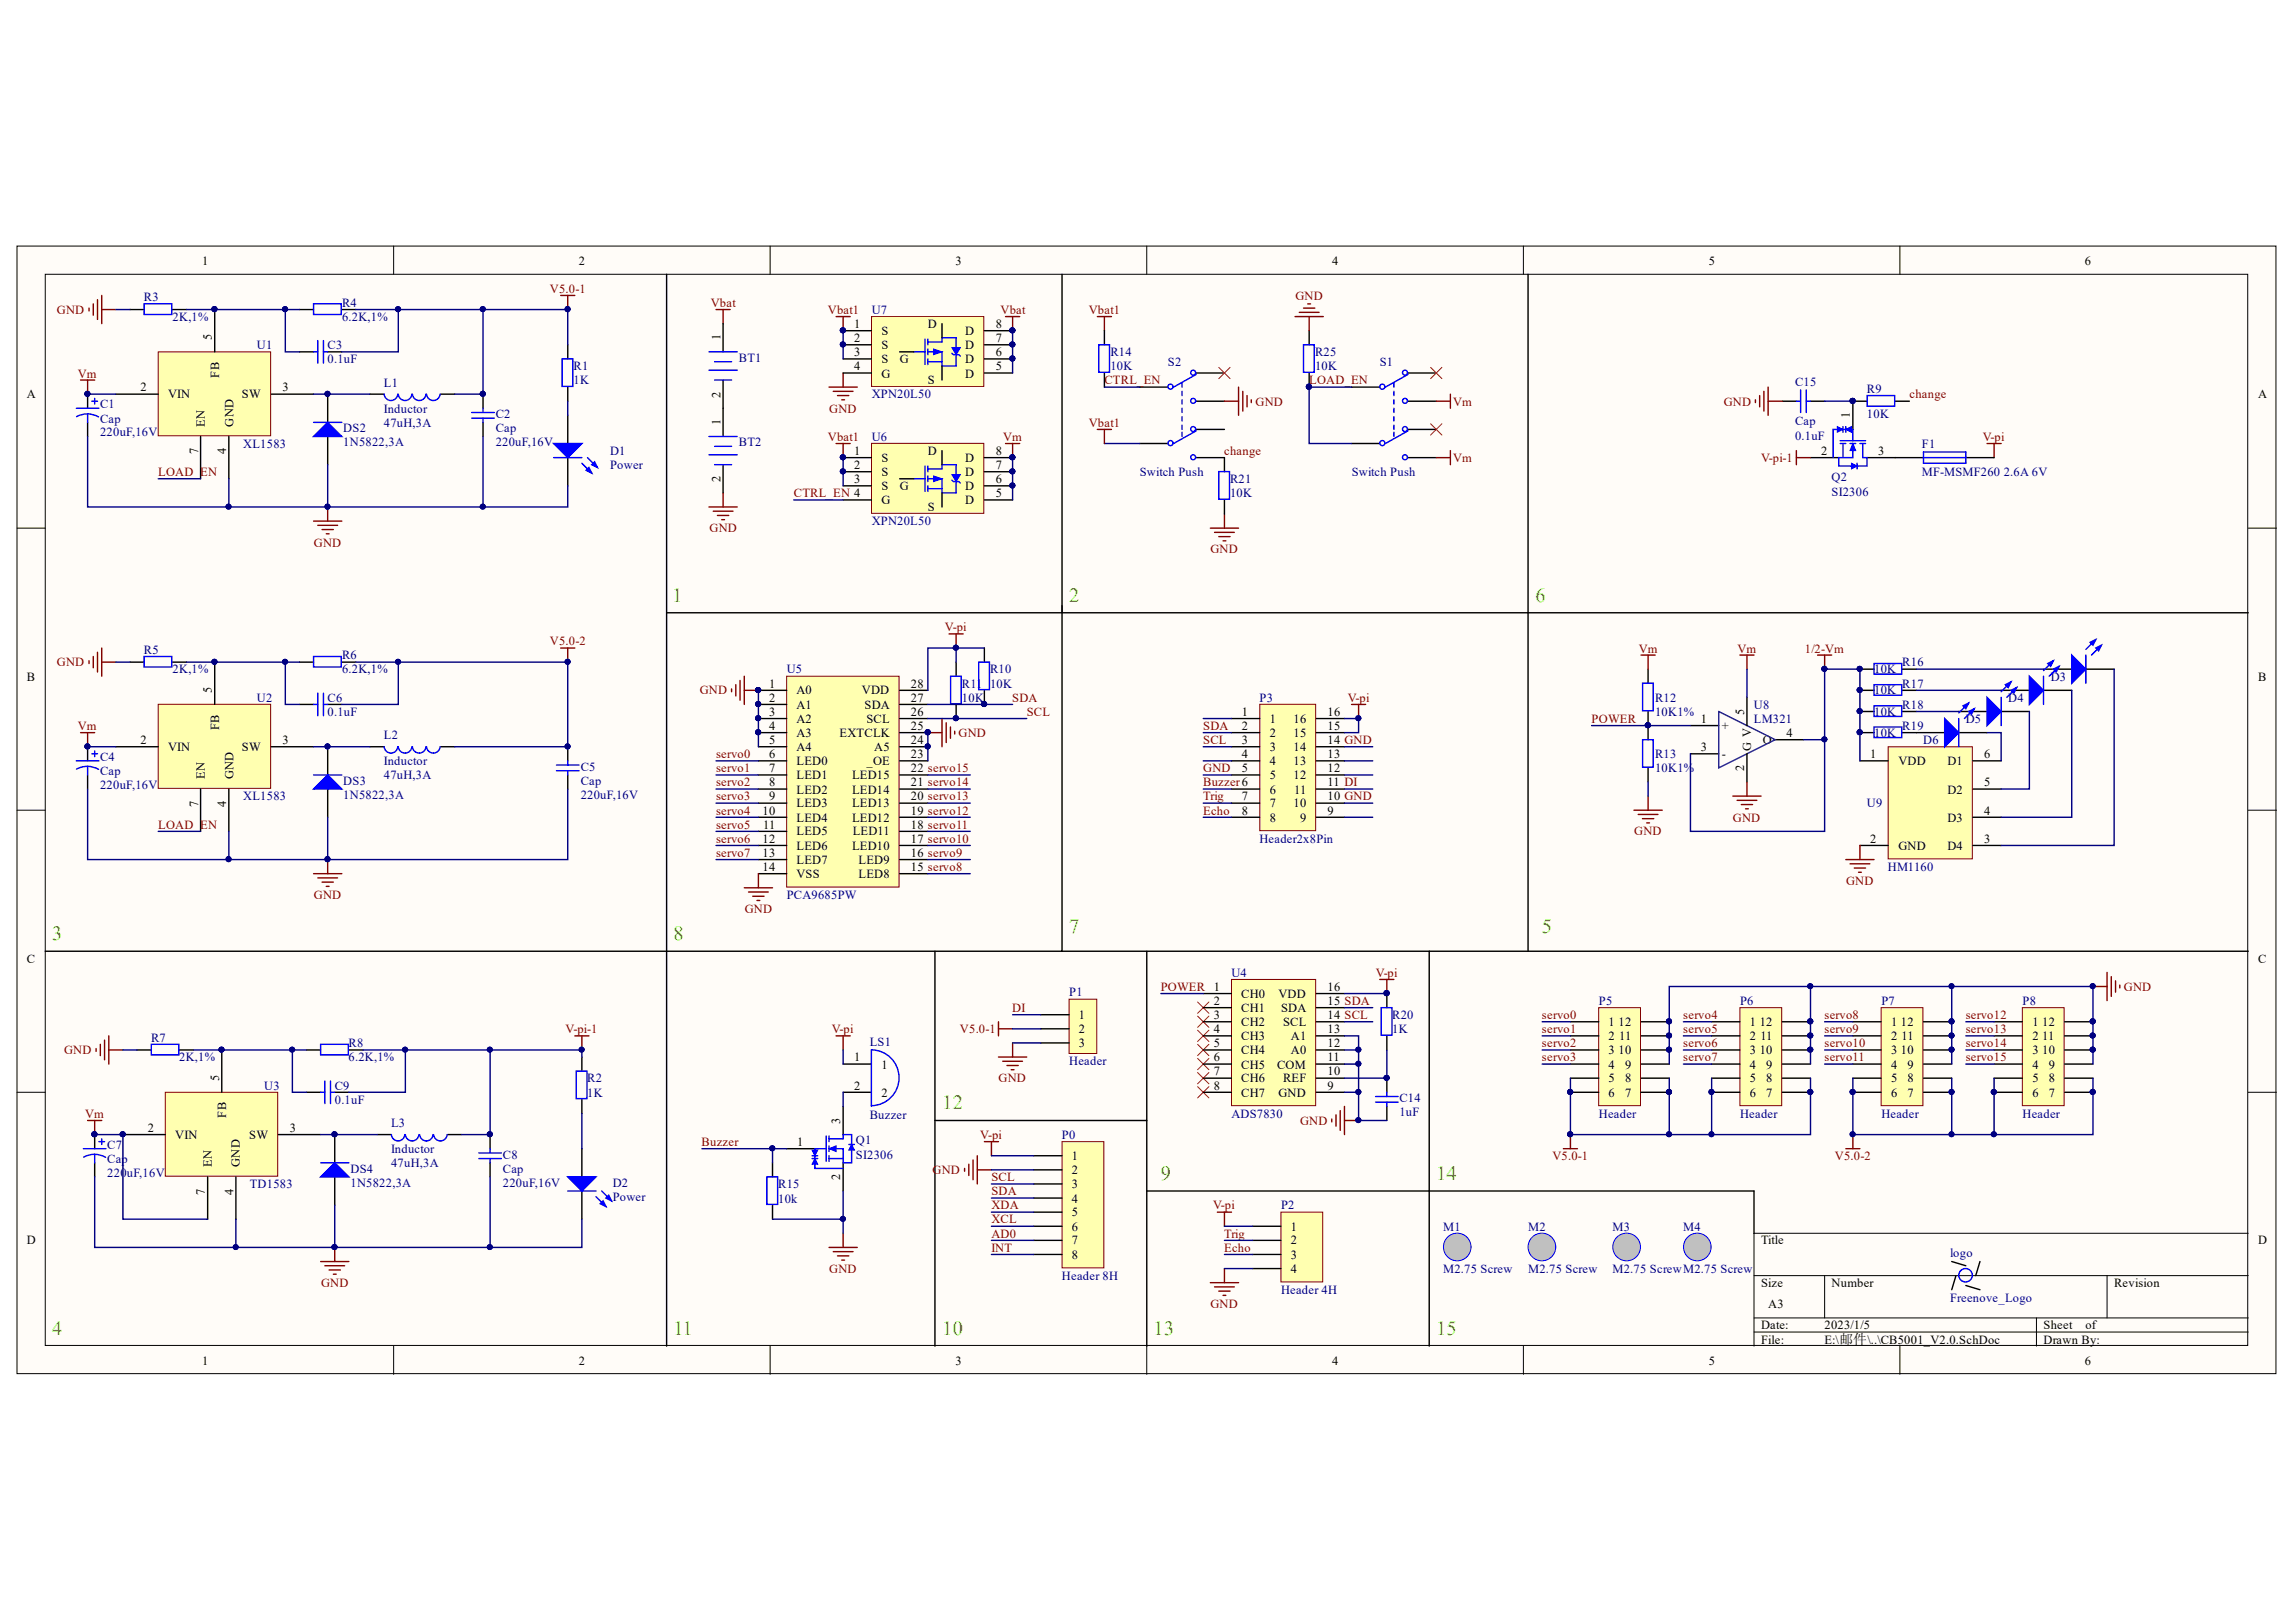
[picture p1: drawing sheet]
<svg xmlns="http://www.w3.org/2000/svg" width="297mm" height="210mm" viewBox="0 0 297 210" stroke-linecap="round" stroke-linejoin="round" font-family="sans-serif">
<defs><g id="words">
<g font-size="2.6" fill="#0f0">
<text x="87" y="77.9">1</text>
<text x="138.3" y="77.9">2</text>
<text x="198.6" y="77.9">6</text>
<text x="6.8" y="121.6">3</text>
<text x="87.1" y="121.6">8</text>
<text x="138.3" y="120.7">7</text>
<text x="199.5" y="120.7">5</text>
<text x="121.9" y="143.5">12</text>
<text x="150.2" y="152.7">9</text>
<text x="185.8" y="152.7">14</text>
<text x="6.8" y="172.7">4</text>
<text x="87.1" y="172.7">11</text>
<text x="121.9" y="172.7">10</text>
<text x="149.2" y="172.7">13</text>
<text x="185.8" y="172.7">15</text>
</g>
<g font-size="1.6">
<text x="26.1" y="34.2">1</text>
<text x="74.9" y="34.2">2</text>
<text x="123.6" y="34.2">3</text>
<text x="172.3" y="34.2">4</text>
<text x="221.1" y="34.2">5</text>
<text x="269.7" y="34.2">6</text>
<text x="27.4" y="44" transform="rotate(-90 27.4 44)">5</text>
<text x="93.2" y="44" transform="rotate(-90 93.2 44)">1</text>
<text x="110.5" y="46.1">3</text>
<text x="110.5" y="44.3">2</text>
<text x="110.5" y="42.4">1</text>
<text x="110.5" y="47.9">4</text>
<text x="114" y="47">S</text>
<text x="114" y="45.1">S</text>
<text x="114" y="43.4">S</text>
<text x="116.4" y="47">G</text>
<text x="120" y="42.4">D</text>
<text x="124.9" y="47">D</text>
<text x="124.9" y="45.1">D</text>
<text x="124.9" y="43.4">D</text>
<text x="128.8" y="47.9">5</text>
<text x="128.8" y="46.1">6</text>
<text x="128.8" y="44.3">7</text>
<text x="128.8" y="42.4">8</text>
<text x="3.5" y="51.6">A</text>
<text x="18.2" y="50.6">2</text>
<text x="21.7" y="51.6">VIN</text>
<text x="28.3" y="48.9" transform="rotate(-90 28.3 48.9)">FB</text>
<text x="31.3" y="51.6">SW</text>
<text x="36.5" y="50.6">3</text>
<text x="93.2" y="51.5" transform="rotate(-90 93.2 51.5)">2</text>
<text x="114" y="48.9">G</text>
<text x="120" y="49.7">S</text>
<text x="124.9" y="48.9">D</text>
<text x="292.1" y="51.6">A</text>
<text x="25.6" y="58.8" transform="rotate(-90 25.6 58.8)">7</text>
<text x="26.5" y="55.2" transform="rotate(-90 26.5 55.2)">EN</text>
<text x="29.3" y="58.8" transform="rotate(-90 29.3 58.8)">4</text>
<text x="30.2" y="55.2" transform="rotate(-90 30.2 55.2)">GND</text>
<text x="93.2" y="55" transform="rotate(-90 93.2 55)">1</text>
<text x="110.5" y="58.8">1</text>
<text x="114" y="59.8">S</text>
<text x="120" y="58.8">D</text>
<text x="124.9" y="59.8">D</text>
<text x="128.8" y="58.8">8</text>
<text x="235.6" y="58.8">2</text>
<text x="239.3" y="54.1" transform="rotate(-90 239.3 54.1)">1</text>
<text x="243" y="58.8">3</text>
<text x="93.2" y="62.4" transform="rotate(-90 93.2 62.4)">2</text>
<text x="110.5" y="62.6">3</text>
<text x="110.5" y="60.7">2</text>
<text x="114" y="63.4">S</text>
<text x="114" y="61.6">S</text>
<text x="114" y="65.3">G</text>
<text x="116.4" y="63.4">G</text>
<text x="124.9" y="65.3">D</text>
<text x="124.9" y="63.4">D</text>
<text x="124.9" y="61.6">D</text>
<text x="128.8" y="64.3">5</text>
<text x="128.8" y="62.6">6</text>
<text x="128.8" y="60.7">7</text>
<text x="120" y="66.2">S</text>
<text x="3.5" y="88.1">B</text>
<text x="27.4" y="89.7" transform="rotate(-90 27.4 89.7)">5</text>
<text x="99.5" y="89">1</text>
<text x="103" y="89.9">A0</text>
<text x="111.5" y="89.9">VDD</text>
<text x="117.8" y="89">28</text>
<text x="292.1" y="88.1">B</text>
<text x="28.3" y="94.4" transform="rotate(-90 28.3 94.4)">FB</text>
<text x="99.5" y="90.8">2</text>
<text x="99.5" y="92.6">3</text>
<text x="99.5" y="94.4">4</text>
<text x="103" y="91.7">A1</text>
<text x="103" y="93.6">A2</text>
<text x="103" y="95.4">A3</text>
<text x="108.6" y="95.4">EXTCLK</text>
<text x="111.8" y="91.7">SDA</text>
<text x="112.1" y="93.6">SCL</text>
<text x="117.8" y="94.4">25</text>
<text x="117.8" y="92.6">26</text>
<text x="117.8" y="90.8">27</text>
<text x="160.7" y="92.6">1</text>
<text x="160.7" y="94.4">2</text>
<text x="164.3" y="93.6">1</text>
<text x="164.3" y="95.4">2</text>
<text x="167.3" y="95.4">15</text>
<text x="167.3" y="93.6">16</text>
<text x="171.7" y="94.4">15</text>
<text x="171.7" y="92.6">16</text>
<text x="220" y="93.6">1</text>
<text x="222.8" y="94.4">+</text>
<text x="225.6" y="92.5" transform="rotate(-90 225.6 92.5)">5</text>
<text x="231.1" y="95.4">4</text>
<text x="18.2" y="96.3">2</text>
<text x="21.7" y="97.2">VIN</text>
<text x="26.5" y="100.8" transform="rotate(-90 26.5 100.8)">EN</text>
<text x="30.2" y="100.8" transform="rotate(-90 30.2 100.8)">GND</text>
<text x="31.3" y="97.2">SW</text>
<text x="36.5" y="96.3">3</text>
<text x="99.5" y="96.3">5</text>
<text x="99.5" y="98.1">6</text>
<text x="99.5" y="99.9">7</text>
<text x="99.5" y="101.8">8</text>
<text x="103" y="97.2">A4</text>
<text x="103" y="99">LED0</text>
<text x="103" y="100.8">LED1</text>
<text x="110.2" y="100.8">LED15</text>
<text x="112.1" y="99">_OE</text>
<text x="113.1" y="97.2">A5</text>
<text x="117.8" y="101.8">21 servo14</text>
<text x="117.8" y="99.9">22 servo15</text>
<text x="117.8" y="98.1">23</text>
<text x="117.8" y="96.3">24</text>
<text x="160.7" y="96.3">3</text>
<text x="160.7" y="98.1">4</text>
<text x="160.7" y="99.9">5</text>
<text x="164.3" y="97.2">3</text>
<text x="164.3" y="99">4</text>
<text x="164.3" y="100.8">5</text>
<text x="167.3" y="100.8">12</text>
<text x="167.3" y="99">13</text>
<text x="167.3" y="97.2">14</text>
<text x="171.7" y="101.8">11 DI</text>
<text x="171.7" y="99.9">12</text>
<text x="171.7" y="98.1">13</text>
<text x="171.7" y="96.3">14 GND</text>
<text x="220" y="97.2">3</text>
<text x="222.8" y="98.1">-</text>
<text x="225.6" y="99.8" transform="rotate(-90 225.6 99.8)">2</text>
<text x="226.6" y="97.2" transform="rotate(-90 226.6 97.2)">G V</text>
<text x="228.1" y="96.3">O</text>
<text x="242" y="98.1">1</text>
<text x="245.6" y="99">VDD</text>
<text x="251.9" y="99">D1</text>
<text x="256.7" y="101.8">5</text>
<text x="256.7" y="98.1">6</text>
<text x="25.6" y="104.4" transform="rotate(-90 25.6 104.4)">7</text>
<text x="29.3" y="104.4" transform="rotate(-90 29.3 104.4)">4</text>
<text x="98.6" y="105.4">10</text>
<text x="98.7" y="107.3">11</text>
<text x="99.5" y="103.6">9</text>
<text x="103" y="102.7">LED2</text>
<text x="103" y="104.5">LED3</text>
<text x="103" y="106.3">LED4</text>
<text x="110.2" y="106.3">LED12</text>
<text x="110.2" y="104.5">LED13</text>
<text x="110.2" y="102.7">LED14</text>
<text x="117.8" y="107.3">18 servo11</text>
<text x="117.8" y="105.4">19 servo12</text>
<text x="117.8" y="103.6">20 servo13</text>
<text x="160.7" y="103.6">7</text>
<text x="160.7" y="105.4">8</text>
<text x="164.3" y="102.7">6</text>
<text x="164.3" y="104.5">7</text>
<text x="164.3" y="106.3">8</text>
<text x="167.3" y="104.5">10</text>
<text x="167.4" y="102.7">11</text>
<text x="168.2" y="106.3">9</text>
<text x="171.7" y="105.4">9</text>
<text x="171.7" y="103.6">10 GND</text>
<text x="251.9" y="106.3">D3</text>
<text x="251.9" y="102.7">D2</text>
<text x="256.7" y="105.4">4</text>
<text x="98.6" y="109">12</text>
<text x="98.6" y="110.9">13</text>
<text x="98.6" y="112.7">14</text>
<text x="103" y="108.1">LED5</text>
<text x="103" y="110">LED6</text>
<text x="103" y="111.8">LED7</text>
<text x="103" y="113.6">VSS</text>
<text x="110.2" y="110">LED10</text>
<text x="110.3" y="108.1">LED11</text>
<text x="111.1" y="113.6">LED8</text>
<text x="111.1" y="111.8">LED9</text>
<text x="117.8" y="112.7">15 servo8</text>
<text x="117.8" y="110.9">16 servo9</text>
<text x="117.8" y="109">17 servo10</text>
<text x="242" y="109">2</text>
<text x="245.6" y="110">GND</text>
<text x="251.9" y="110">D4</text>
<text x="256.7" y="109">3</text>
<text x="3.5" y="124.6">C</text>
<text x="292.1" y="124.6">C</text>
<text x="139.6" y="131.9">1</text>
<text x="157" y="130">2</text>
<text x="157" y="131.9">3</text>
<text x="160.6" y="129.2">CH0</text>
<text x="160.6" y="130.9">CH1</text>
<text x="165.4" y="129.2">VDD</text>
<text x="165.7" y="130.9">SDA</text>
<text x="171.7" y="131.9">14 SCL</text>
<text x="171.7" y="130">15 SDA</text>
<text x="171.7" y="128.2">16</text>
<text x="110.5" y="137.4">1</text>
<text x="139.6" y="133.7">2</text>
<text x="139.6" y="135.5">3</text>
<text x="157" y="133.7">4</text>
<text x="157" y="135.5">5</text>
<text x="157" y="137.4">6</text>
<text x="160.6" y="132.8">CH2</text>
<text x="160.6" y="134.6">CH3</text>
<text x="160.6" y="136.4">CH4</text>
<text x="166" y="132.8">SCL</text>
<text x="167" y="136.4">A0</text>
<text x="167" y="134.6">A1</text>
<text x="171.7" y="137.4">11</text>
<text x="171.7" y="135.5">12</text>
<text x="171.7" y="133.7">13</text>
<text x="208.1" y="132.8">1</text>
<text x="208.1" y="134.6">2</text>
<text x="208.1" y="136.4">3</text>
<text x="209.4" y="136.4">10</text>
<text x="209.4" y="132.8">12</text>
<text x="209.5" y="134.6">11</text>
<text x="226.4" y="132.8">1</text>
<text x="226.4" y="134.6">2</text>
<text x="226.4" y="136.4">3</text>
<text x="227.7" y="136.4">10</text>
<text x="227.7" y="132.8">12</text>
<text x="227.7" y="134.6">11</text>
<text x="244.7" y="132.8">1</text>
<text x="244.7" y="134.6">2</text>
<text x="244.7" y="136.4">3</text>
<text x="245.9" y="136.4">10</text>
<text x="245.9" y="132.8">12</text>
<text x="246" y="134.6">11</text>
<text x="262.9" y="132.8">1</text>
<text x="262.9" y="134.6">2</text>
<text x="262.9" y="136.4">3</text>
<text x="264.2" y="136.4">10</text>
<text x="264.2" y="134.6">11</text>
<text x="264.2" y="132.8">12</text>
<text x="28.3" y="139.9" transform="rotate(-90 28.3 139.9)">5</text>
<text x="110.5" y="141">2</text>
<text x="114" y="138.3">1</text>
<text x="114" y="141.9">2</text>
<text x="157" y="139.1">7</text>
<text x="157" y="141">8</text>
<text x="160.6" y="138.3">CH5</text>
<text x="160.6" y="140.1">CH6</text>
<text x="160.6" y="141.9">CH7</text>
<text x="165.2" y="138.3">COM</text>
<text x="165.4" y="141.9">GND</text>
<text x="166" y="140.1">REF</text>
<text x="171.7" y="141">9</text>
<text x="171.7" y="139.1">10</text>
<text x="208.1" y="138.3">4</text>
<text x="208.1" y="140.1">5</text>
<text x="208.1" y="141.9">6</text>
<text x="210.2" y="141.9">7</text>
<text x="210.2" y="140.1">8</text>
<text x="210.2" y="138.3">9</text>
<text x="226.4" y="138.3">4</text>
<text x="226.4" y="140.1">5</text>
<text x="226.4" y="141.9">6</text>
<text x="228.5" y="141.9">7</text>
<text x="228.5" y="140.1">8</text>
<text x="228.5" y="138.3">9</text>
<text x="244.7" y="138.3">4</text>
<text x="244.7" y="140.1">5</text>
<text x="244.7" y="141.9">6</text>
<text x="246.8" y="141.9">7</text>
<text x="246.8" y="140.1">8</text>
<text x="246.8" y="138.3">9</text>
<text x="262.9" y="138.3">4</text>
<text x="262.9" y="140.1">5</text>
<text x="262.9" y="141.9">6</text>
<text x="265.1" y="141.9">7</text>
<text x="265.1" y="140.1">8</text>
<text x="265.1" y="138.3">9</text>
<text x="19.1" y="146.5">2</text>
<text x="22.7" y="147.4">VIN</text>
<text x="29.3" y="144.6" transform="rotate(-90 29.3 144.6)">FB</text>
<text x="32.2" y="147.4">SW</text>
<text x="37.5" y="146.5">3</text>
<text x="103.1" y="148.3">1</text>
<text x="108.7" y="145.4" transform="rotate(-90 108.7 145.4)">3</text>
<text x="26.5" y="154.6" transform="rotate(-90 26.5 154.6)">7</text>
<text x="27.4" y="151.1" transform="rotate(-90 27.4 151.1)">EN</text>
<text x="30.2" y="154.6" transform="rotate(-90 30.2 154.6)">4</text>
<text x="31" y="151.1" transform="rotate(-90 31 151.1)">GND</text>
<text x="108.7" y="152.7" transform="rotate(-90 108.7 152.7)">2</text>
<text x="138.7" y="150.1">1</text>
<text x="138.7" y="152">2</text>
<text x="138.7" y="153.8">3</text>
<text x="138.7" y="155.6">4</text>
<text x="3.5" y="161">D</text>
<text x="138.7" y="157.4">5</text>
<text x="138.7" y="159.3">6</text>
<text x="138.7" y="161">7</text>
<text x="167" y="159.3">1</text>
<text x="167" y="161">2</text>
<text x="227.8" y="161">Title</text>
<text x="292.1" y="161">D</text>
<text x="138.7" y="162.9">8</text>
<text x="167" y="162.9">3</text>
<text x="167" y="164.8">4</text>
<text x="227.8" y="166.5">Size</text>
<text x="237" y="166.5">Number</text>
<text x="273.5" y="166.5">Revision</text>
<text x="227.8" y="172">Date:</text>
<text x="227.8" y="173.9">File:</text>
<text x="228.8" y="169.3">A3</text>
<text x="236" y="172">2023/1/5</text>
<text x="236" y="173.9">E:\邮件\..\CB5001_V2.0.SchDoc</text>
<text x="264.4" y="172">Sheet</text>
<text x="264.4" y="173.9">Drawn By:</text>
<text x="269.8" y="172">of</text>
<text x="26.1" y="176.6">1</text>
<text x="74.9" y="176.6">2</text>
<text x="123.6" y="176.6">3</text>
<text x="172.3" y="176.6">4</text>
<text x="221.1" y="176.6">5</text>
<text x="269.7" y="176.6">6</text>
</g>
<g font-size="1.6" fill="#800000">
<text x="7.4" y="40.6">GND</text>
<text x="71.1" y="37.9">V5.0-1</text>
<text x="92" y="39.7">Vbat</text>
<text x="107.1" y="40.6">Vbat1</text>
<text x="129.4" y="40.6">Vbat</text>
<text x="140.9" y="40.6">Vbat1</text>
<text x="167.6" y="38.8">GND</text>
<text x="10.1" y="48.9">Vm</text>
<text x="107.3" y="53.4">GND</text>
<text x="142.9" y="49.7">CTRL_EN</text>
<text x="162.4" y="52.5">GND</text>
<text x="169.4" y="49.7">LOAD_EN</text>
<text x="188" y="52.5">Vm</text>
<text x="223" y="52.5">GND</text>
<text x="247" y="51.6">change</text>
<text x="107.1" y="57.1">Vbat1</text>
<text x="129.8" y="57.1">Vm</text>
<text x="140.9" y="55.2">Vbat1</text>
<text x="158.4" y="58.8">change</text>
<text x="188" y="59.8">Vm</text>
<text x="227.8" y="59.8">V-pi-1</text>
<text x="256.5" y="57.1">V-pi</text>
<text x="20.5" y="61.6">LOAD_EN</text>
<text x="102.7" y="64.3">CTRL_EN 4</text>
<text x="40.6" y="70.8">GND</text>
<text x="91.8" y="68.9">GND</text>
<text x="156.6" y="71.6">GND</text>
<text x="71.1" y="83.5">V5.0-2</text>
<text x="122.2" y="81.7">V-pi</text>
<text x="7.4" y="86.2">GND</text>
<text x="90.5" y="89.9">GND</text>
<text x="212" y="84.4">Vm</text>
<text x="224.8" y="84.4">Vm</text>
<text x="233.5" y="84.4">1/2-Vm</text>
<text x="10.1" y="94.4">Vm</text>
<text x="124" y="95.4">GND</text>
<text x="131" y="90.8">SDA</text>
<text x="132.8" y="92.6">SCL</text>
<text x="155.7" y="94.4">SDA</text>
<text x="174.4" y="90.8">V-pi</text>
<text x="205.9" y="93.6">POWER</text>
<text x="92.6" y="98.1">servo0</text>
<text x="92.6" y="99.9">servo1</text>
<text x="92.6" y="101.8">servo2</text>
<text x="155.7" y="96.3">SCL</text>
<text x="155.7" y="101.8">Buzzer6</text>
<text x="155.7" y="99.9">GND</text>
<text x="20.5" y="107.3">LOAD_EN</text>
<text x="92.6" y="103.6">servo3</text>
<text x="92.6" y="105.4">servo4</text>
<text x="92.6" y="107.3">servo5</text>
<text x="155.7" y="103.6">Trig</text>
<text x="155.7" y="105.4">Echo</text>
<text x="224.2" y="106.3">GND</text>
<text x="92.6" y="109">servo6</text>
<text x="92.6" y="110.9">servo7</text>
<text x="211.4" y="108.1">GND</text>
<text x="40.6" y="116.3">GND</text>
<text x="96.4" y="118.2">GND</text>
<text x="238.8" y="114.5">GND</text>
<text x="131" y="130.9">DI</text>
<text x="150.2" y="128.2">POWER 1</text>
<text x="178" y="126.4">V-pi</text>
<text x="199.5" y="131.9">servo0</text>
<text x="217.8" y="131.9">servo4</text>
<text x="236" y="131.9">servo8</text>
<text x="254.3" y="131.9">servo12</text>
<text x="274.8" y="128.2">GND</text>
<text x="8.3" y="136.4">GND</text>
<text x="73.2" y="133.7">V-pi-1</text>
<text x="107.6" y="133.7">V-pi</text>
<text x="124.2" y="133.7">V5.0-1</text>
<text x="199.5" y="133.7">servo1</text>
<text x="199.5" y="135.5">servo2</text>
<text x="199.5" y="137.4">servo3</text>
<text x="217.8" y="133.7">servo5</text>
<text x="217.8" y="137.4">servo7</text>
<text x="217.8" y="135.5">servo6</text>
<text x="236" y="135.5">servo10</text>
<text x="236" y="137.4">servo11</text>
<text x="236" y="133.7">servo9</text>
<text x="254.3" y="133.7">servo13</text>
<text x="254.3" y="135.5">servo14</text>
<text x="254.3" y="137.4">servo15</text>
<text x="129.2" y="140.1">GND</text>
<text x="11" y="144.6">Vm</text>
<text x="90.8" y="148.3">Buzzer</text>
<text x="126.8" y="147.4">V-pi</text>
<text x="168.2" y="145.6">GND</text>
<text x="120.6" y="152">GND</text>
<text x="128.3" y="152.8">SCL</text>
<text x="128.3" y="154.7">SDA</text>
<text x="200.8" y="150.1">V5.0-1</text>
<text x="237.4" y="150.1">V5.0-2</text>
<text x="128.3" y="156.5">XDA</text>
<text x="128.3" y="158.3">XCL</text>
<text x="128.3" y="160.2">AD0</text>
<text x="128.3" y="162">INT</text>
<text x="156.9" y="156.5">V-pi</text>
<text x="158.4" y="160.2">Trig</text>
<text x="158.4" y="162">Echo</text>
<text x="41.5" y="166.5">GND</text>
<text x="107.3" y="164.8">GND</text>
<text x="156.6" y="169.3">GND</text>
</g>
<g font-size="1.6" fill="#000080">
<text x="18.6" y="39">R3</text>
<text x="22.3" y="41.5">2K,1%</text>
<text x="44.2" y="41.5">6.2K,1%</text>
<text x="44.2" y="39.7">R4</text>
<text x="112.8" y="40.6">U7</text>
<text x="33.2" y="45.1">U1</text>
<text x="42.4" y="47">0.1uF</text>
<text x="42.4" y="45.1">C3</text>
<text x="74.2" y="47.9">R1</text>
<text x="95.6" y="46.8">BT1</text>
<text x="143.7" y="47.9">10K</text>
<text x="143.7" y="46.1">R14</text>
<text x="151.1" y="47.3">S2</text>
<text x="170.1" y="47.9">10K</text>
<text x="170.1" y="46.1">R25</text>
<text x="178.5" y="47.3">S1</text>
<text x="12.9" y="52.8">C1</text>
<text x="49.7" y="50.1">L1</text>
<text x="49.7" y="53.4">Inductor</text>
<text x="74.2" y="49.7">1K</text>
<text x="112.8" y="51.6">XPN20L50</text>
<text x="232.2" y="50">C15</text>
<text x="241.5" y="50.8">R9</text>
<text x="12.9" y="56.5">220uF,16V</text>
<text x="12.9" y="54.7">Cap</text>
<text x="31.5" y="58">XL1583</text>
<text x="44.4" y="56">DS2</text>
<text x="44.4" y="57.7">1N5822,3A</text>
<text x="49.7" y="55.2">47uH,3A</text>
<text x="64.1" y="57.7">220uF,16V</text>
<text x="64.1" y="54.1">C2</text>
<text x="64.1" y="56">Cap</text>
<text x="78.9" y="58.8">D1</text>
<text x="95.6" y="57.7">BT2</text>
<text x="112.8" y="57.1">U6</text>
<text x="232.2" y="56.9">0.1uF</text>
<text x="232.2" y="55">Cap</text>
<text x="241.5" y="54.1">10K</text>
<text x="248.6" y="58">F1</text>
<text x="78.9" y="60.7">Power</text>
<text x="147.5" y="61.6">Switch Push</text>
<text x="159.1" y="64.3">10K</text>
<text x="159.1" y="62.6">R21</text>
<text x="174.9" y="61.6">Switch Push</text>
<text x="237" y="62.3">Q2</text>
<text x="237" y="64.2">SI2306</text>
<text x="248.6" y="61.6">MF-MSMF260</text>
<text x="259.2" y="61.6">2.6A 6V</text>
<text x="112.8" y="68">XPN20L50</text>
<text x="18.6" y="84.6">R5</text>
<text x="22.3" y="87.2">2K,1%</text>
<text x="44.2" y="87.2">6.2K,1%</text>
<text x="44.2" y="85.3">R6</text>
<text x="101.8" y="87.2">U5</text>
<text x="124.4" y="89">R11</text>
<text x="128.1" y="89">10K</text>
<text x="128.1" y="87.2">R10</text>
<text x="242.5" y="87.2">10K</text>
<text x="242.5" y="89.9">10K</text>
<text x="246.1" y="86.2">R16</text>
<text x="246.1" y="89">R17</text>
<text x="265.3" y="88.1">D3</text>
<text x="33.2" y="90.8">U2</text>
<text x="42.4" y="92.6">0.1uF</text>
<text x="42.4" y="90.8">C6</text>
<text x="49.7" y="95.7">L2</text>
<text x="124.4" y="90.8">10K</text>
<text x="162.9" y="90.8">P3</text>
<text x="214.1" y="92.6">10K1%</text>
<text x="214.1" y="90.8">R12</text>
<text x="226.9" y="91.7">U8</text>
<text x="226.9" y="93.6">LM321</text>
<text x="242.5" y="92.6">10K</text>
<text x="242.5" y="95.4">10K</text>
<text x="246.1" y="91.7">R18</text>
<text x="246.1" y="94.4">R19</text>
<text x="254.3" y="93.6">D5</text>
<text x="259.8" y="90.8">D4</text>
<text x="12.9" y="98.5">C4</text>
<text x="12.9" y="100.3">Cap</text>
<text x="44.4" y="101.6">DS3</text>
<text x="49.7" y="100.8">47uH,3A</text>
<text x="49.7" y="99">Inductor</text>
<text x="75.1" y="99.7">C5</text>
<text x="75.1" y="101.6">Cap</text>
<text x="214.1" y="99.9">10K1%</text>
<text x="214.1" y="98.1">R13</text>
<text x="248.8" y="96.3">D6</text>
<text x="12.9" y="102.1">220uF,16V</text>
<text x="31.5" y="103.6">XL1583</text>
<text x="44.4" y="103.4">1N5822,3A</text>
<text x="75.1" y="103.4">220uF,16V</text>
<text x="241.5" y="104.5">U9</text>
<text x="162.9" y="109">Header2x8Pin</text>
<text x="244.2" y="112.7">HM1160</text>
<text x="101.8" y="116.3">PCA9685PW</text>
<text x="138.3" y="128.9">P1</text>
<text x="159.3" y="126.4">U4</text>
<text x="180.1" y="131.9">R20</text>
<text x="206.8" y="130">P5</text>
<text x="225.1" y="130">P6</text>
<text x="243.4" y="130">P7</text>
<text x="261.7" y="130">P8</text>
<text x="19.5" y="134.8">R7</text>
<text x="23.2" y="137.4">2K,1%</text>
<text x="45.1" y="137.4">6.2K,1%</text>
<text x="45.1" y="135.5">R8</text>
<text x="112.5" y="135.3">LS1</text>
<text x="138.3" y="137.9">Header</text>
<text x="180.1" y="133.7">1K</text>
<text x="34.2" y="141">U3</text>
<text x="43.3" y="142.9">0.1uF</text>
<text x="43.3" y="141">C9</text>
<text x="76" y="141.9">1K</text>
<text x="76" y="140.1">R2</text>
<text x="181" y="142.6">C14</text>
<text x="13.9" y="148.7">C7</text>
<text x="50.6" y="145.9">L3</text>
<text x="50.6" y="149.2">Inductor</text>
<text x="65.1" y="150">C8</text>
<text x="110.7" y="148.1">Q1</text>
<text x="110.7" y="150">SI2306</text>
<text x="112.5" y="144.8">Buzzer</text>
<text x="137.4" y="147.4">P0</text>
<text x="159.3" y="144.6">ADS7830</text>
<text x="181" y="144.5">1uF</text>
<text x="206.8" y="144.6">Header</text>
<text x="225.1" y="144.6">Header</text>
<text x="243.4" y="144.6">Header</text>
<text x="261.7" y="144.6">Header</text>
<text x="13.9" y="152.3">220</text>
<text x="13.9" y="150.5">Cap</text>
<text x="16.4" y="152.3">uF,16V</text>
<text x="32.3" y="153.8">TD1583</text>
<text x="45.3" y="151.7">DS4</text>
<text x="45.3" y="153.6">1N5822,3A</text>
<text x="50.6" y="151.1">47uH,3A</text>
<text x="65.1" y="153.6">220uF,16V</text>
<text x="65.1" y="151.7">Cap</text>
<text x="79.3" y="153.6">D2</text>
<text x="79.3" y="155.5">Power</text>
<text x="100.7" y="155.6">10k</text>
<text x="100.7" y="153.8">R15</text>
<text x="165.7" y="156.5">P2</text>
<text x="186.7" y="159.3">M1</text>
<text x="197.7" y="159.3">M2</text>
<text x="208.6" y="159.3">M3</text>
<text x="217.8" y="159.3">M4</text>
<text x="137.4" y="165.6">Header 8H</text>
<text x="165.7" y="167.5">Header 4H</text>
<text x="186.7" y="164.8">M2.75 Screw</text>
<text x="197.7" y="164.8">M2.75 Screw</text>
<text x="208.6" y="164.8">M2.75 ScrewM2.75 Screw</text>
<text x="252.3" y="162.7">logo</text>
<text x="252.3" y="168.6">Freenove_Logo</text>
</g>
</g></defs>
<g fill="#fffcf8" stroke="#000" stroke-width=".13">
<path d="M2.2 31.8h292.2v146h-292.2z"/>
<path d="M5.9 35.5h284.9v138.6h-284.9z"/>
</g>
<g fill="none" stroke="#000" stroke-width=".13">
<path d="M50.9 31.8v3.7M99.6 31.8v3.7M148.4 31.8v3.7M197.1 31.8v3.7M245.8 31.8v3.7M2.2 68.3h3.7M290.9 68.3h3.6M2.2 104.8h3.7M290.9 104.8h3.6M2.2 141.4h3.7M290.9 141.4h3.6M290.9 159.6h-64v14.6"/>
<path d="M50.9 174.2v3.7M99.6 174.2v3.7M148.4 174.2v3.7M197.1 174.2v3.7M226.9 165.1h64M226.9 170.6h64M226.9 172.4h64M236.1 165.1v5.5M245.8 174.2v3.7M263.5 170.6v3.6M272.6 165.1v5.5"/>
</g>
<path d="M72.5 83.9h1.9M73.5 83.9v1.8" fill="none" stroke="#800000" stroke-width=".18"/>
<circle cx="73.4" cy="85.6" r=".32" fill="#000080" stroke="#000080" stroke-width=".13"/>
<path d="M75.3 148.7v3.6M75.3 154.1v3.7" fill="none" stroke="#000" stroke-width=".18"/>
<path d="M73.5 152.3h3.6l-1.8 1.8z" fill="#00f"/>
<path d="M73.5 152.3h3.6l-1.8 1.8zM77.1 154.9l1.3 1.2M77.8 154.1l1.3 1.3" fill="none" stroke="#00f" stroke-width=".18"/>
<path d="M77.7 155.8l.3-.4 .4 .7z" fill="#00f"/>
<path d="M77.7 155.8l.3-.4 .4 .7z" fill="none" stroke="#00f" stroke-width=".18"/>
<path d="M78.4 155l.4-.3 .3 .7z" fill="#00f"/>
<path d="M74.5 138.6h1.4v3.6h-1.4zM73.5 154.1h3.6M78.4 155l.4-.3 .3 .7zM99.2 152.3h1.4v3.6h-1.4zM112.7 143.1a3.6 3.6 0 0 0 3.6-3.6 3.6 3.6 0 0 0-3.6-3.6v7.3" fill="none" stroke="#00f" stroke-width=".18"/>
<path d="M75.3 136.8v1.8M109.1 137.7h3.6M75.3 142.3v1.8M99.9 150.5v1.8M99.9 156v1.8M109.1 141.4h3.6" fill="none" stroke="#000" stroke-width=".18"/>
<path d="M109.1 159.6v1.8M107.3 161.4h3.6M107.8 162h2.6M108.3 162.5h1.5M108.9 163.1h.4" fill="none" stroke="#800000" stroke-width=".18"/>
<path d="M101.8 87.5h14.5v27.3h-14.5z" fill="#ffffb0" stroke="#800000" stroke-width=".13"/>
<g fill="none" stroke="#000" stroke-width=".18">
<path d="M98.1 89.3h3.7M98.1 91.2h3.7M98.1 93h3.7M98.1 94.8h3.7M98.1 96.6h3.7M98.1 98.5h3.7M116.4 89.3h3.6M116.4 91.2h3.6M116.4 93h3.6M116.4 94.8h3.6M116.4 96.6h3.6M116.4 98.5h3.6"/>
<path d="M123.7 85.7v1.8M123.7 91.2v1.8M127.3 83.9v1.8M127.3 89.3v1.9M98.1 100.3h3.7M98.1 102.1h3.7M98.1 103.9h3.7M98.1 105.8h3.7M98.1 107.6h3.7M98.1 109.4h3.7M98.1 111.2h3.7M98.1 113.1h3.7"/>
<path d="M116.4 100.3h3.6M116.4 102.1h3.6M116.4 103.9h3.6M116.4 105.8h3.6M116.4 107.6h3.6M116.4 109.4h3.6M116.4 111.2h3.6M116.4 113.1h3.6M101.8 148.7h3.6M109.1 143.2v3.6M109.1 150.5v3.6"/>
</g>
<g fill="#000080" stroke="#000080" stroke-width=".13">
<circle cx="98.1" cy="89.3" r=".32"/>
<circle cx="98.1" cy="91.1" r=".33"/>
<circle cx="98.1" cy="92.9" r=".32"/>
<circle cx="98.1" cy="94.8" r=".33"/>
<circle cx="120" cy="96.6" r=".32"/>
<circle cx="120" cy="94.8" r=".32"/>
<circle cx="123.7" cy="92.9" r=".32"/>
<circle cx="127.3" cy="91.1" r=".33"/>
</g>
<path d="M123 87.5h1.4v3.6h-1.4zM126.6 85.7h1.4v3.5h-1.4zM105.4 148.7h1.5M106.9 147v3.3M107.3 148.7h1.8v1.8M107.3 147v.7M107.3 148.3v.7M107.3 149.6v.7M107.3 149.9h1.8M109.1 146.8v.6h-1.8" fill="none" stroke="#00f" stroke-width=".18"/>
<g fill="none" stroke="#800000" stroke-width=".18">
<path d="M94.6 89.2v.3M95.2 88.6v1.5M95.7 88.1v2.5M96.3 87.5v3.7M96.3 89.3h1.8M120 94.8h1.9M121.9 93v3.6M122.4 93.5v2.6M123 94.1v1.4M123.5 94.6v.4M96.3 114.9h3.6M96.8 115.4h2.6"/>
<path d="M97.4 116h1.4M97.9 116.5h.4M98.1 113.1v1.8"/>
</g>
<path d="M107.3 148.7l.9-.4v.7z" fill="#00f"/>
<path d="M107.3 148.7l.9-.4v.7z" fill="none" stroke="#00f" stroke-width=".13"/>
<path d="M109.1 146.8h1.1v3.7h-1.1M109.8 148.1h.7" fill="none" stroke="#00f" stroke-width=".18"/>
<path d="M110.2 148.1l.3 .7h-.7z" fill="#00f"/>
<path d="M110.2 148.1l.3 .7h-.7z" fill="none" stroke="#00f" stroke-width=".13"/>
<path d="M105.1 149.9h.7" fill="none" stroke="#00f" stroke-width=".18"/>
<path d="M105.4 149.9l.4 .8h-.7z" fill="#00f"/>
<path d="M105.4 149.9l.4 .8h-.7z" fill="none" stroke="#00f" stroke-width=".13"/>
<path d="M105.1 149.6h.7" fill="none" stroke="#00f" stroke-width=".18"/>
<path d="M105.1 148.8h.7l-.4 .8z" fill="#00f"/>
<path d="M105.1 148.8h.7l-.4 .8z" fill="none" stroke="#00f" stroke-width=".13"/>
<g fill="none" stroke="#00f" stroke-width=".18">
<path d="M91.7 47.9h3.7M91.7 45.5h3.7M92.5 46.8h2.1M92.5 49.2h2.1M238.1 57.4h.7M238.1 57h3.3M238.4 57.4v1.8M239.3 57.4h.8M239.7 57.4v1.8h-1.8M239.7 55.6v1.4M240.6 57.4h.8M241 57.4v1.8h.5"/>
<path d="M105.4 148.7v2.5h3.7"/>
</g>
<g fill="none" stroke="#800000" stroke-width=".18">
<path d="M92.6 40.1h1.9M93.5 40.1v1.8M107.3 50.1h3.6M107.8 50.6h2.6M108.3 51.2h1.5M108.9 51.7h.4M109.1 48.3v1.8M91.7 65.6h3.7M92.3 66.2h2.5M92.8 66.7h1.5M93.4 67.3h.3M93.5 63.8v1.8"/>
<path d="M202.3 148.7h1.8M203.2 146.8v1.9"/>
</g>
<path d="M93.5 41.9v3.6M93.5 49.2v3.6M234.2 59.2h3.7M239.7 51.9v3.7M241.5 59.2h3.7" fill="none" stroke="#000" stroke-width=".18"/>
<g fill="#000080" stroke="#000080" stroke-width=".13">
<circle cx="203.1" cy="146.8" r=".32"/>
<circle cx="239.7" cy="51.9" r=".32"/>
</g>
<path d="M239.7 57.4l.4 .9h-.8z" fill="#00f"/>
<path d="M239.7 57.4l.4 .9h-.8z" fill="none" stroke="#00f" stroke-width=".13"/>
<path d="M237.9 59.2v1.1h3.6v-1.1M240.3 60v.7" fill="none" stroke="#00f" stroke-width=".18"/>
<path d="M239.5 60l.8 .3-.8 .4z" fill="#00f"/>
<path d="M239.5 60l.8 .3-.8 .4z" fill="none" stroke="#00f" stroke-width=".13"/>
<path d="M238.4 55.2v.7" fill="none" stroke="#00f" stroke-width=".18"/>
<path d="M237.7 55.2l.7 .4-.7 .3z" fill="#00f"/>
<path d="M237.7 55.2l.7 .4-.7 .3z" fill="none" stroke="#00f" stroke-width=".13"/>
<path d="M238.8 55.2v.7" fill="none" stroke="#00f" stroke-width=".18"/>
<path d="M238.8 55.6l.7-.4v.7z" fill="#00f"/>
<path d="M238.8 55.6l.7-.4v.7z" fill="none" stroke="#00f" stroke-width=".13"/>
<g fill="none" stroke="#00f" stroke-width=".18">
<path d="M91.7 58.9h3.7M91.7 56.5h3.7M92.5 57.8h2.1M180.3 49.5v.6M180.3 50.6v.6M180.3 51.7v.6M180.3 52.8v.6M180.3 53.9v.6M180.3 55v.6M180.3 55.9v.6M182.2 48.5l-3 1.6M182.2 55.8l-3 1.6"/>
<path d="M232.4 51.9h.5M232.9 50.5v2.9M233.7 50.5v2.9M233.7 51.9h.5M239.7 55.6h-2.5v3.6M241.6 51.2h3.5v1.4h-3.5zM248.8 58.5h5.5v1.5h-5.5zM248.8 59.2h5.5M92.5 60.1h2.1"/>
<circle cx="178.8" cy="57.3" r=".33"/>
<circle cx="178.8" cy="50" r=".33"/>
<circle cx="181.8" cy="51.9" r=".32"/>
<circle cx="181.8" cy="55.5" r=".32"/>
<circle cx="181.8" cy="48.2" r=".32"/>
<circle cx="181.8" cy="59.2" r=".32"/>
<circle cx="254.3" cy="165" r=".87"/>
</g>
<circle cx="239.7" cy="51.9" r=".32" fill="#000080" stroke="#000080" stroke-width=".13"/>
<g fill="none" stroke="#000" stroke-width=".18">
<path d="M93.5 52.8v3.7M174.9 50.1h3.6M174.9 57.4h3.6M182.2 51.9h3.6M182.2 48.3h3.6M182.2 55.6h3.6M182.2 59.2h3.6M230.6 51.9h1.8M234.2 51.9h1.9M239.7 51.9h1.8M245.2 51.9h1.8M245.2 59.2h3.6"/>
<path d="M254.3 59.2h3.7M93.5 60.1v3.7M252.5 163.3l1.8 .5M253 165.1l-.5 1.8M254.3 166.4l1.9 .5M256.2 163.3l-.6 1.8"/>
</g>
<path d="M227.1 51.7v.4M227.7 51.2v1.5M228.2 50.6v2.6M228.7 50.1v3.6M228.7 51.9h1.9M232.4 58.3v1.8M232.4 59.2h1.8M257.1 57.4h1.8M258 57.4v1.8" fill="none" stroke="#800000" stroke-width=".18"/>
<path d="M163 91.1h7.2v16.4h-7.2z" fill="#ffffb0" stroke="#800000" stroke-width=".13"/>
<g fill="none" stroke="#000" stroke-width=".18">
<path d="M147.4 50.1h3.7M147.4 57.4h3.7M154.8 48.3h3.6M154.8 51.9h3.6M154.8 55.6h3.6M154.8 59.2h3.6M159.3 93h3.7M159.3 94.8h3.7M159.3 96.6h3.7M159.3 98.5h3.7M170.3 93h3.6M170.3 94.8h3.6"/>
<path d="M170.3 96.6h3.6M170.3 98.5h3.6M159.3 100.3h3.7M159.3 102.1h3.7M159.3 103.9h3.7M159.3 105.8h3.7M170.3 100.3h3.6M170.3 102.1h3.6M170.3 103.9h3.6M170.3 105.8h3.6"/>
</g>
<g fill="none" stroke="#00f" stroke-width=".18">
<path d="M152.9 49.5v.6M152.9 50.6v.6M152.9 51.7v.6M152.9 52.8v.6M152.9 53.9v.6M152.9 55v.6M152.9 55.9v.6M154.8 48.5l-3 1.6M154.8 55.8l-3 1.6"/>
<circle cx="151.4" cy="57.3" r=".33"/>
<circle cx="151.4" cy="50" r=".33"/>
<circle cx="154.4" cy="51.9" r=".32"/>
<circle cx="154.4" cy="55.5" r=".32"/>
<circle cx="154.4" cy="59.2" r=".32"/>
<circle cx="154.4" cy="48.2" r=".32"/>
</g>
<path d="M122.8 82h1.8M123.7 82v1.9M270.8 127.7h1.8M272.6 125.8v3.7M273.1 126.4v2.5M273.7 126.9v1.5M274.2 127.5v.3" fill="none" stroke="#800000" stroke-width=".18"/>
<g fill="#000080" stroke="#000080" stroke-width=".13">
<circle cx="123.7" cy="83.8" r=".32"/>
<circle cx="270.7" cy="127.6" r=".32"/>
</g>
<g fill="#c0c0c0" stroke="#00f" stroke-width=".13">
<circle cx="188.5" cy="161.4" r="1.79"/>
<circle cx="199.5" cy="161.4" r="1.79"/>
<circle cx="210.4" cy="161.4" r="1.79"/>
<circle cx="219.6" cy="161.4" r="1.79"/>
</g>
<path d="M72.5 38.2h1.9M73.5 38.2v1.9" fill="none" stroke="#800000" stroke-width=".18"/>
<circle cx="73.4" cy="40" r=".32" fill="#000080" stroke="#000080" stroke-width=".13"/>
<path d="M73.5 53.7v3.7M73.5 59.2v3.7" fill="none" stroke="#000" stroke-width=".18"/>
<path d="M71.6 57.4h3.7l-1.8 1.8z" fill="#00f"/>
<path d="M71.6 57.4h3.7l-1.8 1.8zM75.3 60l1.3 1.2M76 59.2l1.3 1.3" fill="none" stroke="#00f" stroke-width=".18"/>
<path d="M75.8 60.9l.4-.4 .4 .7z" fill="#00f"/>
<path d="M75.8 60.9l.4-.4 .4 .7z" fill="none" stroke="#00f" stroke-width=".18"/>
<path d="M76.6 60.1l.3-.3 .4 .7z" fill="#00f"/>
<path d="M71.6 59.2h3.7M72.7 46.4h1.4v3.6h-1.4zM76.6 60.1l.3-.3 .4 .7zM178 141.9h2.9M178 142.6h2.9M179.4 141.4v.5M179.4 142.6v.6" fill="none" stroke="#00f" stroke-width=".18"/>
<path d="M73.5 44.6v1.8M73.5 50.1v1.8M179.4 139.5v1.9M179.4 143.2v1.8" fill="none" stroke="#000" stroke-width=".18"/>
<path d="M178.5 126.8h1.8M179.4 126.8v1.8M172.3 144.8v.4M172.8 144.3v1.4M173.4 143.7v2.6M173.9 143.2v3.6M173.9 145h1.9M238.8 148.7h1.8M239.7 146.8v1.9" fill="none" stroke="#800000" stroke-width=".18"/>
<g fill="#000080" stroke="#000080" stroke-width=".13">
<circle cx="239.7" cy="146.8" r=".32"/>
<circle cx="179.4" cy="139.5" r=".32"/>
<circle cx="179.4" cy="128.5" r=".33"/>
<circle cx="175.7" cy="145" r=".32"/>
</g>
<g fill="none" stroke="#f00" stroke-width=".13">
<path d="M154.9 129.7l1.5 1.4M154.9 131.5l1.5 1.5M154.9 135.1l1.5 1.5M154.9 133.3l1.5 1.5M154.9 137l1.5 1.4M154.9 138.8l1.5 1.5M156.4 129.7l-1.5 1.4M156.4 131.5l-1.5 1.5M156.4 135.1l-1.5 1.5M156.4 133.3l-1.5 1.5M156.4 137l-1.5 1.4M156.4 138.8l-1.5 1.5"/>
<path d="M154.9 140.6l1.5 1.5M156.4 140.6l-1.5 1.5"/>
</g>
<path d="M159.3 126.8h10.9v16.3h-10.9z" fill="#ffffb0" stroke="#800000" stroke-width=".13"/>
<g fill="none" stroke="#000" stroke-width=".18">
<path d="M155.7 128.6h3.6M155.7 130.4h3.6M155.7 132.2h3.6M155.7 134.1h3.6M155.7 135.9h3.6M155.7 137.7h3.6M155.7 139.5h3.6M170.3 128.6h3.6M170.3 130.4h3.6M170.3 132.2h3.6M170.3 134.1h3.6M170.3 135.9h3.6"/>
<path d="M170.3 137.7h3.6M170.3 139.5h3.6M155.7 141.4h3.6M170.3 141.4h3.6"/>
</g>
<path d="M206.8 130.4h5.4v12.7h-5.4z" fill="#ffffb0" stroke="#800000" stroke-width=".13"/>
<path d="M203.2 132.2h3.6M203.2 134.1h3.6M203.2 135.9h3.6M203.2 137.7h3.6M203.2 139.5h3.6M212.3 132.2h3.7M212.3 134.1h3.7M212.3 135.9h3.7M212.3 137.7h3.7M212.3 139.5h3.7M203.2 141.4h3.6M212.3 141.4h3.7" fill="none" stroke="#000" stroke-width=".18"/>
<g fill="#000080" stroke="#000080" stroke-width=".13">
<circle cx="203.1" cy="141.3" r=".32"/>
<circle cx="215.9" cy="141.3" r=".32"/>
<circle cx="215.9" cy="135.8" r=".32"/>
<circle cx="215.9" cy="134" r=".32"/>
<circle cx="215.9" cy="132.2" r=".33"/>
</g>
<path d="M225.1 130.4h5.4v12.7h-5.4z" fill="#ffffb0" stroke="#800000" stroke-width=".13"/>
<path d="M221.4 132.2h3.7M221.4 134.1h3.7M221.4 135.9h3.7M221.4 137.7h3.7M221.4 139.5h3.7M230.6 132.2h3.6M230.6 134.1h3.6M230.6 135.9h3.6M230.6 137.7h3.6M230.6 139.5h3.6M221.4 141.4h3.7M230.6 141.4h3.6" fill="none" stroke="#000" stroke-width=".18"/>
<g fill="#000080" stroke="#000080" stroke-width=".13">
<circle cx="221.4" cy="141.3" r=".32"/>
<circle cx="234.2" cy="141.3" r=".32"/>
<circle cx="234.2" cy="135.8" r=".32"/>
<circle cx="234.2" cy="134" r=".32"/>
<circle cx="234.2" cy="132.2" r=".33"/>
</g>
<path d="M243.4 130.4h5.4v12.7h-5.4z" fill="#ffffb0" stroke="#800000" stroke-width=".13"/>
<path d="M239.7 132.2h3.7M239.7 134.1h3.7M239.7 135.9h3.7M239.7 137.7h3.7M239.7 139.5h3.7M248.8 132.2h3.7M248.8 134.1h3.7M248.8 135.9h3.7M248.8 137.7h3.7M248.8 139.5h3.7M239.7 141.4h3.7M248.8 141.4h3.7" fill="none" stroke="#000" stroke-width=".18"/>
<g fill="#000080" stroke="#000080" stroke-width=".13">
<circle cx="239.7" cy="141.3" r=".32"/>
<circle cx="252.5" cy="141.3" r=".32"/>
<circle cx="252.5" cy="135.8" r=".32"/>
<circle cx="252.5" cy="134" r=".32"/>
<circle cx="252.5" cy="132.2" r=".32"/>
</g>
<path d="M261.6 130.4h5.4v12.7h-5.4z" fill="#ffffb0" stroke="#800000" stroke-width=".13"/>
<path d="M258 132.2h3.6M258 134.1h3.6M258 135.9h3.6M258 137.7h3.6M258 139.5h3.6M267.1 132.2h3.7M267.1 134.1h3.7M267.1 135.9h3.7M267.1 137.7h3.7M267.1 139.5h3.7M258 141.4h3.6M267.1 141.4h3.7" fill="none" stroke="#000" stroke-width=".18"/>
<g fill="#000080" stroke="#000080" stroke-width=".13">
<circle cx="257.9" cy="141.3" r=".32"/>
<circle cx="270.7" cy="141.3" r=".32"/>
<circle cx="270.7" cy="135.8" r=".32"/>
<circle cx="270.7" cy="134" r=".32"/>
<circle cx="270.7" cy="132.2" r=".33"/>
</g>
<path d="M165.7 156.9h5.4v9h-5.4z" fill="#ffffb0" stroke="#800000" stroke-width=".13"/>
<path d="M162.1 158.7h3.6M162.1 160.5h3.6M162.1 162.3h3.6M162.1 164.2h3.6" fill="none" stroke="#000" stroke-width=".18"/>
<path d="M138.3 129.3h3.6v7h-3.6z" fill="#ffffb0" stroke="#800000" stroke-width=".13"/>
<path d="M134.7 131.3h3.6M134.7 133.1h3.6M134.7 135h3.6M179.4 128.6v1.8M179.4 134.1v1.8" fill="none" stroke="#000" stroke-width=".18"/>
<circle cx="179.4" cy="128.5" r=".33" fill="#000080" stroke="#000080" stroke-width=".13"/>
<path d="M178.7 130.4h1.4v3.6h-1.4z" fill="none" stroke="#00f" stroke-width=".18"/>
<path d="M137.4 147.7h5.4v16.4h-5.4z" fill="#ffffb0" stroke="#800000" stroke-width=".13"/>
<path d="M133.7 149.6h3.7M133.7 151.4h3.7M133.7 153.2h3.7M133.7 155h3.7M133.7 156.9h3.7M133.7 158.7h3.7M133.7 160.5h3.7M133.7 162.3h3.7" fill="none" stroke="#000" stroke-width=".18"/>
<path d="M20.5 45.5h14.5v10.9h-14.5z" fill="#ffffb0" stroke="#800000" stroke-width=".13"/>
<path d="M11.3 51v1.8M11.3 54.7v1.8M15 51h5.5M26 56.5v5.5M27.8 40.1v5.4M29.6 56.5v5.5M35.1 51h5.5M42.4 51v3.7M42.4 56.5v3.6M47.9 51h1.8M57 51h1.8" fill="none" stroke="#000" stroke-width=".18"/>
<g fill="#000080" stroke="#000080" stroke-width=".13">
<circle cx="27.7" cy="40" r=".33"/>
<circle cx="11.3" cy="51" r=".32"/>
<circle cx="42.4" cy="51" r=".32"/>
</g>
<path d="M9.9 52.8h2.9M11.3 53.6l.8 .1 .6 .3M11.3 53.6h-.7l-.7 .3M11.3 53.6v1.1M11.9 51.9h.7M12.2 51.6v.7M51.5 51a.88 .88 0 0 1-.9 .8 .88 .88 0 0 1-.9-.8M53.3 51a.88 .88 0 0 1-.9 .8 .88 .88 0 0 1-.9-.8M55.1 51a.88 .88 0 0 1-.9 .8 .88 .88 0 0 1-.8-.8M56.9 51a.88 .88 0 0 1-.8 .8 .88 .88 0 0 1-.9-.8" fill="none" stroke="#00f" stroke-width=".18"/>
<path d="M40.6 56.5l1.8-1.8 1.8 1.8z" fill="#00f"/>
<path d="M18.6 39.3h3.6v1.4h-3.6zM40.6 39.3h3.5v1.4h-3.5zM40.6 56.5l1.8-1.8 1.8 1.8zM40.6 54.7h3.6M40.6 45.5h.5M41.1 44.1v2.9M41.8 44.1v2.9M41.8 45.5h.6M61 54.1h3M61 53.4h3M62.5 52.8v.6M62.5 54.1v.6" fill="none" stroke="#00f" stroke-width=".18"/>
<g fill="#000080" stroke="#000080" stroke-width=".13">
<circle cx="42.4" cy="51" r=".32"/>
<circle cx="62.5" cy="51" r=".32"/>
<circle cx="42.4" cy="65.6" r=".32"/>
</g>
<path d="M16.8 40.1h1.8M22.3 40.1h1.8M38.7 40.1h1.9M38.7 45.5h1.9M42.4 45.5h1.8M44.2 40.1h1.8M62.5 51v1.8M62.5 54.7v1.8" fill="none" stroke="#000" stroke-width=".18"/>
<path d="M11.5 39.9v.3M12.1 39.3v1.5M12.6 38.8v2.5M13.2 38.2v3.7M13.2 40.1h1.8M40.6 67.4h3.6M41.1 68h2.6M41.7 68.5h1.4M42.2 69.1h.4M42.4 65.6v1.8" fill="none" stroke="#800000" stroke-width=".18"/>
<path d="M20.5 91.1h14.5v10.9h-14.5z" fill="#ffffb0" stroke="#800000" stroke-width=".13"/>
<path d="M11.3 96.6v1.9M15 96.6h5.5M27.8 85.7v5.5M35.1 96.6h5.5M42.4 96.6v3.7M47.9 96.6h1.8M57 96.6h1.8M11.3 100.3v1.8M26 102.1v5.5M29.6 102.1v5.5M42.4 102.1v3.7" fill="none" stroke="#000" stroke-width=".18"/>
<g fill="#000080" stroke="#000080" stroke-width=".13">
<circle cx="27.7" cy="85.6" r=".32"/>
<circle cx="11.3" cy="96.6" r=".32"/>
<circle cx="42.4" cy="96.6" r=".32"/>
</g>
<path d="M9.9 98.5h2.9M9.9 99.5a2.89 2.89 0 0 1 2.9 .1M11.3 99.2v1.1M11.9 97.5h.7M12.2 97.2v.7M51.5 96.6a.88 .88 0 0 1-.9 .9 .88 .88 0 0 1-.9-.9M53.3 96.6a.88 .88 0 0 1-.9 .9 .88 .88 0 0 1-.9-.9M55.1 96.6a.88 .88 0 0 1-.9 .9 .88 .88 0 0 1-.8-.9M56.9 96.6a.88 .88 0 0 1-.8 .9 .88 .88 0 0 1-.9-.9" fill="none" stroke="#00f" stroke-width=".18"/>
<path d="M40.6 102.1l1.8-1.8 1.8 1.8z" fill="#00f"/>
<path d="M18.6 85h3.6v1.3h-3.6zM40.6 85h3.5v1.3h-3.5zM40.6 91.2h.5M41.1 89.7v2.9M41.8 89.7v2.9M41.8 91.2h.6M72 99.7h2.9M72 99h2.9M73.5 98.5v.5M73.5 99.7v.6M40.6 102.1l1.8-1.8 1.8 1.8zM40.6 100.3h3.6" fill="none" stroke="#00f" stroke-width=".18"/>
<g fill="#000080" stroke="#000080" stroke-width=".13">
<circle cx="42.4" cy="96.6" r=".32"/>
<circle cx="73.4" cy="96.6" r=".32"/>
<circle cx="42.4" cy="111.2" r=".32"/>
</g>
<path d="M16.8 85.7h1.8M22.3 85.7h1.8M38.7 85.7h1.9M38.7 91.2h1.9M42.4 91.2h1.8M44.2 85.7h1.8M73.5 96.6v1.9M73.5 100.3v1.8" fill="none" stroke="#000" stroke-width=".18"/>
<path d="M11.5 85.5v.4M12.1 85v1.4M12.6 84.4v2.6M13.2 83.9v3.6M13.2 85.7h1.8M40.6 113.1h3.6M41.1 113.6h2.6M41.7 114.2h1.4M42.2 114.7h.4M42.4 111.2v1.9" fill="none" stroke="#800000" stroke-width=".18"/>
<path d="M21.4 141.4h14.5v10.8h-14.5z" fill="#ffffb0" stroke="#800000" stroke-width=".13"/>
<path d="M28.7 135.9v5.5M12.2 146.8v1.9M12.2 150.5v1.8M15.9 146.8h5.5M26.9 152.3v5.5M30.5 152.3v5.5M36 146.8h5.5M43.3 146.8v3.7M43.3 152.3v3.7M48.8 146.8h1.8M57.9 146.8h1.9" fill="none" stroke="#000" stroke-width=".18"/>
<g fill="#000080" stroke="#000080" stroke-width=".13">
<circle cx="15.9" cy="146.8" r=".32"/>
<circle cx="28.7" cy="135.8" r=".32"/>
<circle cx="12.2" cy="146.8" r=".32"/>
<circle cx="43.3" cy="146.8" r=".32"/>
</g>
<path d="M10.8 148.7h2.9M12.2 149.4l.8 .1 .7 .3M12.2 149.4l-.7 .1-.7 .2M12.2 149.4v1.1M12.8 147.7h.7M13.2 147.4v.7M52.4 146.8a.87 .87 0 0 1-.9 .8 .87 .87 0 0 1-.9-.8M54.2 146.8a.88 .88 0 0 1-.9 .8 .88 .88 0 0 1-.9-.8M56 146.8a.87 .87 0 0 1-.8 .8 .87 .87 0 0 1-.9-.8M57.8 146.8a.88 .88 0 0 1-.8 .8 .88 .88 0 0 1-.9-.8" fill="none" stroke="#00f" stroke-width=".18"/>
<path d="M41.5 152.3l1.8-1.8 1.8 1.8z" fill="#00f"/>
<path d="M19.6 135.1h3.5v1.4h-3.5zM41.5 135.1h3.6v1.4h-3.6zM42 139.9v2.9M42.8 139.9v2.9M41.5 152.3l1.8-1.8 1.8 1.8zM41.5 150.5h3.6M41.5 141.4h.5M42.8 141.4h.5M61.9 149.9h3M61.9 149.2h3M63.4 148.7v.5M63.4 149.9v.6" fill="none" stroke="#00f" stroke-width=".18"/>
<g fill="#000080" stroke="#000080" stroke-width=".13">
<circle cx="43.3" cy="146.8" r=".32"/>
<circle cx="63.4" cy="146.8" r=".32"/>
<circle cx="43.3" cy="161.4" r=".32"/>
<circle cx="11.3" cy="51" r=".32"/>
<circle cx="11.3" cy="96.6" r=".32"/>
<circle cx="12.2" cy="146.8" r=".32"/>
<circle cx="131" cy="42.7" r=".32"/>
</g>
<path d="M17.7 135.9h1.9M23.2 135.9h1.8M39.7 135.9h1.8M45.1 135.9h1.9M39.7 141.4h1.8M43.3 141.4h1.8M63.4 146.8v1.9M63.4 150.5v1.8" fill="none" stroke="#000" stroke-width=".18"/>
<g fill="none" stroke="#800000" stroke-width=".18">
<path d="M10.4 49.2h1.8M11.3 49.2v1.8M130.1 41h1.8M131 41v1.8M10.4 94.8h1.8M11.3 94.8v1.8M12.4 135.7v.4M13 135.1v1.5M13.5 134.6v2.6M14.1 134.1v3.6M14.1 135.9h1.8M11.3 145h1.9"/>
<path d="M12.2 145v1.8M41.5 163.3h3.6M42 163.8h2.6M42.6 164.3h1.4M43.1 164.9h.4M43.3 161.4v1.9"/>
</g>
<path d="M112.8 41h14.5v9h-14.5z" fill="#ffffb0" stroke="#800000" stroke-width=".13"/>
<path d="M109.1 46.4h3.6M109.1 44.6h3.6M109.1 42.8h3.6M109.1 48.3h3.6M127.3 46.4h3.7M127.3 44.6h3.7M127.3 42.8h3.7M127.3 48.3h3.7" fill="none" stroke="#000" stroke-width=".18"/>
<g fill="#000080" stroke="#000080" stroke-width=".13">
<circle cx="109" cy="44.6" r=".32"/>
<circle cx="109" cy="42.7" r=".32"/>
<circle cx="131" cy="46.4" r=".33"/>
<circle cx="131" cy="44.6" r=".32"/>
<circle cx="131" cy="42.7" r=".32"/>
</g>
<path d="M118.2 45.5h1.5M119.7 43.9v3.3M120 44.3h1.9M120 45.5h1.9v1.9M120 46.8h1.9M120 43.9v.7M120 45.2v.7M120 46.4v.8M121.9 43.7h1.8v1.3M123.7 45.9v1.5" fill="none" stroke="#00f" stroke-width=".18"/>
<path d="M120.8 45.2l1.1 .3-1.1 .4z" fill="#00f"/>
<path d="M120.8 45.2l1.1 .3-1.1 .4z" fill="none" stroke="#00f" stroke-width=".13"/>
<path d="M121.9 43.7v.6M121.9 47.4h1.8" fill="none" stroke="#00f" stroke-width=".18"/>
<path d="M123.1 45h1.1l-.5 .9z" fill="#00f"/>
<path d="M123.1 45h1.1l-.5 .9z" fill="none" stroke="#00f" stroke-width=".13"/>
<path d="M123.1 45.7l.2 .2h.8l.1 .2" fill="none" stroke="#00f" stroke-width=".18"/>
<path d="M116.4 45.5h1.8M121.9 41.9v1.8M121.9 47.4v1.8" fill="none" stroke="#000" stroke-width=".18"/>
<g fill="#000080" stroke="#000080" stroke-width=".13">
<circle cx="109" cy="44.6" r=".32"/>
<circle cx="109" cy="42.7" r=".32"/>
<circle cx="131" cy="46.4" r=".33"/>
<circle cx="131" cy="44.6" r=".32"/>
<circle cx="131" cy="42.7" r=".32"/>
</g>
<path d="M112.8 57.4h14.5v9h-14.5z" fill="#ffffb0" stroke="#800000" stroke-width=".13"/>
<path d="M109.1 59.2h3.6M127.3 59.2h3.7M109.1 62.9h3.6M109.1 61h3.6M109.1 64.7h3.6M127.3 62.9h3.7M127.3 61h3.7M127.3 64.7h3.7" fill="none" stroke="#000" stroke-width=".18"/>
<g fill="#000080" stroke="#000080" stroke-width=".13">
<circle cx="109" cy="61" r=".32"/>
<circle cx="109" cy="59.2" r=".32"/>
<circle cx="131" cy="62.8" r=".32"/>
<circle cx="131" cy="61" r=".32"/>
<circle cx="131" cy="59.2" r=".32"/>
</g>
<path d="M118.2 62h1.5M119.7 60.3v3.3M120 60.7h1.9M120 62h1.9v1.8M120 63.2h1.9M120 60.3v.7M120 61.6v.7M120 62.9v.7M121.9 60.1h1.8v1.3M123.7 62.3v1.5" fill="none" stroke="#00f" stroke-width=".18"/>
<path d="M120.8 61.6l1.1 .4-1.1 .3z" fill="#00f"/>
<path d="M120.8 61.6l1.1 .4-1.1 .3z" fill="none" stroke="#00f" stroke-width=".13"/>
<path d="M121.9 60.1v.6M121.9 63.8h1.8" fill="none" stroke="#00f" stroke-width=".18"/>
<path d="M123.1 61.4h1.1l-.5 .9z" fill="#00f"/>
<path d="M123.1 61.4h1.1l-.5 .9z" fill="none" stroke="#00f" stroke-width=".13"/>
<path d="M123.1 62.1l.2 .2h.8l.1 .2" fill="none" stroke="#00f" stroke-width=".18"/>
<path d="M121.9 58.3v1.8M116.4 62h1.8M121.9 63.8v1.8M218.7 93.9h3.7M218.7 97.5h3.7M226 90.2v3.7M226 97.5v3.7M229.7 95.7h3.6" fill="none" stroke="#000" stroke-width=".18"/>
<g fill="#000080" stroke="#000080" stroke-width=".13">
<circle cx="109" cy="61" r=".32"/>
<circle cx="109" cy="59.2" r=".32"/>
<circle cx="131" cy="62.8" r=".32"/>
<circle cx="131" cy="61" r=".32"/>
<circle cx="131" cy="59.2" r=".32"/>
<circle cx="109" cy="42.7" r=".32"/>
</g>
<path d="M108.2 57.4h1.8M108.2 41h1.8M109.1 41v1.8M109.1 57.4v1.8M130.1 57.4h1.8M131 57.4v1.8" fill="none" stroke="#800000" stroke-width=".18"/>
<path d="M222.4 92.1l7.3 3.6-7.3 3.7z" fill="none" stroke="#30007b" stroke-width=".18"/>
<path d="M244.3 96.6h10.9v14.5h-10.9z" fill="#ffffb0" stroke="#800000" stroke-width=".13"/>
<g fill="none" stroke="#000" stroke-width=".18">
<path d="M213.2 86.6v1.8M213.2 92.1v3.6M213.2 99.4v1.8M240.6 98.5h3.7M240.6 86.6h1.9M240.6 89.3h1.9M240.6 92.1h1.9M240.6 94.8h1.9M246.1 86.6h1.8M246.1 89.3h1.8M246.1 92.1h1.8M246.1 94.8h1.8"/>
<path d="M255.2 98.5h3.7M264.4 86.6h3.6M269.9 86.6h3.6M240.6 109.4h3.7M255.2 109.4h3.7M255.2 105.8h3.7M255.2 102.1h3.7"/>
</g>
<g fill="none" stroke="#800000" stroke-width=".18">
<path d="M212.3 84.8h1.8M213.2 84.8v1.8M225.1 84.8h1.8M226 84.8v1.8M235.1 84.8h1.9M236.1 84.8v1.8M211.4 104.8h3.6M211.9 105.4h2.6M212.5 105.9h1.4M213 106.5h.4M213.2 103v1.8M224.2 103h3.6"/>
<path d="M224.7 103.6h2.6M225.3 104.1h1.4M225.8 104.7h.4M226 101.2v1.8M238.8 111.2h3.7M239.3 111.8h2.6M239.9 112.3h1.5M240.4 112.9h.4M240.6 109.4v1.8"/>
</g>
<g fill="#000080" stroke="#000080" stroke-width=".13">
<circle cx="213.2" cy="93.9" r=".32"/>
<circle cx="236" cy="86.6" r=".32"/>
<circle cx="240.6" cy="86.6" r=".32"/>
<circle cx="240.6" cy="89.3" r=".32"/>
<circle cx="240.6" cy="92" r=".32"/>
<circle cx="240.6" cy="94.8" r=".33"/>
</g>
<path d="M212.5 88.4h1.4v3.6h-1.4zM212.5 95.7h1.4v3.6h-1.4zM242.5 85.9h3.5v1.3h-3.5zM242.5 88.6h3.5v1.4h-3.5zM242.5 91.3h3.5v1.4h-3.5zM242.5 94.1h3.5v1.3h-3.5z" fill="none" stroke="#00f" stroke-width=".18"/>
<path d="M268 84.8l1.9 1.8-1.9 1.8z" fill="#00f"/>
<path d="M268 84.8l1.9 1.8-1.9 1.8zM271.1 82.8l-1.2 1.2M271.9 83.5l-1.3 1.3" fill="none" stroke="#00f" stroke-width=".18"/>
<path d="M271.1 83.9l.8-.4-.4 .7z" fill="#00f"/>
<path d="M271.1 83.9l.8-.4-.4 .7z" fill="none" stroke="#00f" stroke-width=".18"/>
<path d="M270.4 83.1l.7-.3-.3 .7z" fill="#00f"/>
<path d="M269.9 84.8v3.6M270.4 83.1l.7-.3-.3 .7z" fill="none" stroke="#00f" stroke-width=".18"/>
<path d="M258.9 89.3h3.6M264.4 89.3h3.6" fill="none" stroke="#000" stroke-width=".18"/>
<path d="M262.5 87.5l1.9 1.8-1.9 1.9z" fill="#00f"/>
<path d="M262.5 87.5l1.9 1.8-1.9 1.9zM265.7 85.5l-1.3 1.3M266.4 86.2l-1.3 1.3" fill="none" stroke="#00f" stroke-width=".18"/>
<path d="M265.7 86.6l.7-.4-.4 .8z" fill="#00f"/>
<path d="M265.7 86.6l.7-.4-.4 .8z" fill="none" stroke="#00f" stroke-width=".18"/>
<path d="M264.9 85.9l.8-.4-.4 .7z" fill="#00f"/>
<path d="M264.4 87.5v3.7M264.9 85.9l.8-.4-.4 .7z" fill="none" stroke="#00f" stroke-width=".18"/>
<path d="M253.4 92.1h3.7M258.9 92.1h3.6" fill="none" stroke="#000" stroke-width=".18"/>
<path d="M257.1 90.2l1.8 1.9-1.8 1.8z" fill="#00f"/>
<path d="M257.1 90.2l1.8 1.9-1.8 1.8zM260.2 88.2l-1.3 1.3M260.9 89l-1.3 1.2" fill="none" stroke="#00f" stroke-width=".18"/>
<path d="M260.2 89.3l.7-.3-.4 .7z" fill="#00f"/>
<path d="M260.2 89.3l.7-.3-.4 .7z" fill="none" stroke="#00f" stroke-width=".18"/>
<path d="M259.4 88.6l.8-.4-.4 .8z" fill="#00f"/>
<path d="M258.9 90.2v3.7M259.4 88.6l.8-.4-.4 .8z" fill="none" stroke="#00f" stroke-width=".18"/>
<path d="M247.9 94.8h3.7M253.4 94.8h3.7" fill="none" stroke="#000" stroke-width=".18"/>
<path d="M251.6 93l1.8 1.8-1.8 1.8z" fill="#00f"/>
<path d="M251.6 93l1.8 1.8-1.8 1.8zM254.7 91l-1.3 1.3M255.4 91.7l-1.3 1.3" fill="none" stroke="#00f" stroke-width=".18"/>
<path d="M254.7 92.1l.7-.4-.3 .7z" fill="#00f"/>
<path d="M254.7 92.1l.7-.4-.3 .7z" fill="none" stroke="#00f" stroke-width=".18"/>
<path d="M254 91.3l.7-.3-.4 .7z" fill="#00f"/>
<path d="M142.1 44.6h1.4v3.6h-1.4zM168.6 44.6h1.4v3.6h-1.4zM157.7 61h1.4v3.6h-1.4zM253.4 93v3.6M254 91.3l.7-.3-.4 .7z" fill="none" stroke="#00f" stroke-width=".18"/>
<g fill="none" stroke="#000" stroke-width=".18">
<path d="M86.2 35.5v138.7M137.4 35.5v43.8h-51.2M197.7 35.5v87.6M142.9 42.8v1.8M142.9 48.3v1.8M158.4 59.2v1.8M169.4 42.8v1.8M169.4 48.3v1.8M137.4 78.4v44.7h-131.5M137.4 79.3h153.5M158.4 64.7v1.8M121 123.1v51.1"/>
<path d="M137.4 123.1h47.5v51.1M148.4 123.1v21.9h-27.4M184.9 123.1h106M148.4 145v29.2M148.4 154.1h78.5v5.5"/>
</g>
<g fill="none" stroke="#800000" stroke-width=".18">
<path d="M168.6 39.9h1.5M169.2 39.3h.4M142 41h1.8M142 55.6h1.8M142.9 41v1.8M142.9 55.6v1.8M158.4 51.9h1.8M160.2 50.1v3.6M160.8 50.6v2.6M161.3 51.2v1.5M161.9 51.7v.4M167.5 41h3.7"/>
<path d="M168.1 40.4h2.5M169.4 41v1.8M185.8 51.9h1.8M185.8 59.2h1.8M187.6 51v1.8M187.6 58.3v1.8M156.6 68.3h3.6M157.1 68.9h2.6M157.7 69.4h1.4M158.2 70h.4M158.4 66.5v1.8M174.9 91.2h1.8"/>
<path d="M175.8 91.2v1.8M74.4 134.1h1.8M75.3 134.1v1.8M108.2 134.1h1.8M109.1 134.1v1.8M129.2 136.8h3.6M129.2 132.2v1.9M129.2 133.1h1.8M129.7 137.3h2.6M130.3 137.9h1.4M130.8 138.4h.4M131 135v1.8"/>
<path d="M124.8 151.2v.4M125.3 150.7v1.4M125.9 150.1v2.6M126.4 149.6v3.6M126.4 151.4h1.9M127.3 147.7h1.9M128.3 147.7v1.9M157.5 156.9h1.8M158.4 156.9v1.8M156.6 166h3.6M157.1 166.5h2.6M157.7 167.1h1.4"/>
<path d="M158.2 167.6h.4M158.4 164.2v1.8"/>
</g>
<g fill="#000080" stroke="#000080" stroke-width=".13">
<circle cx="169.3" cy="50" r=".33"/>
<circle cx="175.7" cy="92.9" r=".32"/>
<circle cx="75.2" cy="135.8" r=".32"/>
<circle cx="99.9" cy="148.6" r=".33"/>
<circle cx="123.7" cy="83.8" r=".32"/>
<circle cx="239.7" cy="51.9" r=".32"/>
<circle cx="109" cy="157.7" r=".32"/>
<circle cx="120" cy="96.6" r=".32"/>
<circle cx="120" cy="94.8" r=".32"/>
<circle cx="175.7" cy="135.8" r=".32"/>
<circle cx="175.7" cy="137.7" r=".32"/>
<circle cx="175.7" cy="141.3" r=".32"/>
<circle cx="234.2" cy="135.8" r=".32"/>
<circle cx="234.2" cy="134" r=".32"/>
<circle cx="234.2" cy="132.2" r=".33"/>
<circle cx="234.2" cy="127.6" r=".32"/>
<circle cx="252.5" cy="135.8" r=".32"/>
<circle cx="252.5" cy="134" r=".32"/>
<circle cx="252.5" cy="132.2" r=".32"/>
<circle cx="252.5" cy="127.6" r=".32"/>
<circle cx="179.4" cy="139.5" r=".32"/>
<circle cx="179.4" cy="128.5" r=".33"/>
<circle cx="42.4" cy="51" r=".32"/>
<circle cx="42.4" cy="65.6" r=".32"/>
<circle cx="29.6" cy="65.6" r=".32"/>
<circle cx="36.9" cy="40" r=".33"/>
<circle cx="51.5" cy="40" r=".33"/>
<circle cx="27.7" cy="40" r=".33"/>
<circle cx="11.3" cy="51" r=".32"/>
<circle cx="62.5" cy="51" r=".32"/>
<circle cx="62.5" cy="40" r=".33"/>
<circle cx="62.5" cy="65.6" r=".32"/>
<circle cx="73.4" cy="40" r=".32"/>
<circle cx="42.4" cy="96.6" r=".32"/>
<circle cx="42.4" cy="111.2" r=".32"/>
<circle cx="29.6" cy="111.2" r=".33"/>
<circle cx="36.9" cy="85.6" r=".32"/>
<circle cx="51.5" cy="85.6" r=".32"/>
<circle cx="27.7" cy="85.6" r=".32"/>
<circle cx="11.3" cy="96.6" r=".32"/>
<circle cx="43.3" cy="161.4" r=".32"/>
<circle cx="30.5" cy="161.4" r=".32"/>
<circle cx="37.8" cy="135.8" r=".32"/>
<circle cx="52.4" cy="135.8" r=".32"/>
<circle cx="28.7" cy="135.8" r=".32"/>
<circle cx="43.3" cy="146.8" r=".32"/>
<circle cx="63.4" cy="146.8" r=".32"/>
<circle cx="63.4" cy="135.8" r=".32"/>
<circle cx="63.4" cy="161.4" r=".32"/>
<circle cx="127.3" cy="91.1" r=".33"/>
<circle cx="131" cy="46.4" r=".33"/>
<circle cx="131" cy="44.6" r=".32"/>
<circle cx="131" cy="42.7" r=".32"/>
<circle cx="131" cy="62.8" r=".32"/>
<circle cx="131" cy="61" r=".32"/>
<circle cx="131" cy="59.2" r=".32"/>
<circle cx="109" cy="44.6" r=".32"/>
<circle cx="109" cy="42.7" r=".32"/>
<circle cx="109" cy="61" r=".32"/>
<circle cx="109" cy="59.2" r=".32"/>
<circle cx="12.2" cy="146.8" r=".32"/>
<circle cx="15.9" cy="146.8" r=".32"/>
<circle cx="123.7" cy="92.9" r=".32"/>
<circle cx="175.7" cy="145" r=".32"/>
<circle cx="73.4" cy="85.6" r=".32"/>
<circle cx="73.4" cy="96.6" r=".32"/>
<circle cx="215.9" cy="146.8" r=".32"/>
<circle cx="215.9" cy="141.3" r=".32"/>
<circle cx="221.4" cy="146.8" r=".32"/>
<circle cx="221.4" cy="141.3" r=".32"/>
<circle cx="252.5" cy="146.8" r=".32"/>
<circle cx="252.5" cy="141.3" r=".32"/>
<circle cx="257.9" cy="146.8" r=".32"/>
<circle cx="257.9" cy="141.3" r=".32"/>
<circle cx="239.7" cy="141.3" r=".32"/>
<circle cx="239.7" cy="146.8" r=".32"/>
<circle cx="270.7" cy="141.3" r=".32"/>
<circle cx="203.1" cy="146.8" r=".32"/>
<circle cx="234.2" cy="141.3" r=".32"/>
<circle cx="203.1" cy="141.3" r=".32"/>
<circle cx="213.2" cy="93.9" r=".32"/>
<circle cx="236" cy="95.7" r=".32"/>
<circle cx="236" cy="86.6" r=".32"/>
<circle cx="240.6" cy="86.6" r=".32"/>
<circle cx="240.6" cy="89.3" r=".32"/>
<circle cx="240.6" cy="92" r=".32"/>
<circle cx="240.6" cy="94.8" r=".33"/>
<circle cx="215.9" cy="135.8" r=".32"/>
<circle cx="215.9" cy="134" r=".32"/>
<circle cx="215.9" cy="132.2" r=".33"/>
<circle cx="270.7" cy="127.6" r=".32"/>
<circle cx="270.7" cy="132.2" r=".33"/>
<circle cx="270.7" cy="134" r=".32"/>
<circle cx="270.7" cy="135.8" r=".32"/>
<circle cx="98.1" cy="94.8" r=".33"/>
<circle cx="98.1" cy="92.9" r=".32"/>
<circle cx="98.1" cy="91.1" r=".33"/>
<circle cx="98.1" cy="89.3" r=".32"/>
</g>
<path d="M157.7 47.5l1.4 1.5M159.1 47.5l-1.4 1.5M185.1 47.5l1.4 1.5M185.1 54.8l1.4 1.5M186.5 47.5l-1.4 1.5M186.5 54.8l-1.4 1.5" fill="none" stroke="#f00" stroke-width=".13"/>
<g fill="none" stroke="#000080" stroke-width=".18">
<path d="M11.3 56.5v9.1h62.2v-2.7M11.3 51h3.7M15 40.1h1.8M24.1 40.1h14.6M36.9 40.1v5.4h1.8M40.6 51h7.3M46 40.1h27.5v4.5M51.5 40.1v5.4h-7.3M62.5 40.1v10.9h-3.7M62.5 56.5v9.1M73.5 51.9v1.8M109.1 42.8v3.6"/>
<path d="M109.1 59.2v3.7M131 42.8v5.5M131 59.2v5.5M142.9 50.1h4.5M142.9 57.4h4.5M174.9 50.1h-5.5v7.3h5.5M236.1 51.9h3.6M20.5 62h5.5M29.6 62v3.6M42.4 60.1v5.5M102.7 64.7h6.4M11.3 96.6h3.7"/>
<path d="M15 85.7h1.8M24.1 85.7h14.6M36.9 85.7v5.5h1.8M40.6 96.6h7.3M46 85.7h27.5v10.9h-14.7M51.5 85.7v5.5h-7.3M92.6 98.5h5.5M98.1 89.3v7.3M120 94.8v3.7M120 91.2h11M120 93h12.8M123.7 83.9v1.8"/>
<path d="M127.3 83.9h-7.3v5.4M155.7 98.5h3.6M155.7 96.6h3.6M155.7 93h3.6M155.7 94.8h3.6M173.9 93h1.9v1.8h-1.9M173.9 98.5h3.7M173.9 96.6h3.7M205.9 93.9h12.8M218.7 97.5v10.1h17.4v-21h4.5v11.9M226 86.6v3.6M233.3 95.7h2.8"/>
<path d="M247.9 86.6h16.5M247.9 89.3h11M247.9 92.1h5.5M257.1 94.8h1.8v3.7M262.5 92.1v10h-3.6M268 89.3v16.5h-9.1M273.5 86.6v22.8h-14.6M11.3 102.1v9.1h62.2v-9.1M20.5 107.6h5.5M29.6 107.6v3.6M42.4 105.8v5.4M92.6 100.3h5.5"/>
<path d="M92.6 102.1h5.5M92.6 103.9h5.5M92.6 105.8h5.5M92.6 107.6h5.5M92.6 109.4h5.5M92.6 111.2h5.5M120 100.3h5.5M120 102.1h5.5M120 103.9h5.5M120 105.8h5.5M120 107.6h5.5M120 109.4h5.5"/>
<path d="M120 111.2h5.5M120 113.1h5.5M155.7 100.3h3.6M155.7 102.1h3.6M155.7 103.9h3.6M155.7 105.8h3.6M173.9 100.3h3.7M173.9 102.1h3.7M173.9 103.9h3.7M173.9 105.8h3.7M213.2 101.2v1.8M15.9 135.9h1.8"/>
<path d="M25 135.9h14.7M37.8 135.9v5.5h1.9M47 135.9h28.3v.9M52.4 135.9v5.5h-7.3M63.4 135.9v10.9h-3.6M109.1 135.9v1.8M131 131.3h3.7M131 135h3.7M131 133.1h3.7M150.2 128.6h5.5M173.9 134.1h1.9v10.9h3.6M173.9 132.2h3.7"/>
<path d="M173.9 135.9h1.9M173.9 137.7h1.9M173.9 128.6h5.5M173.9 130.4h3.7M179.4 135.9v3.6h-5.5M199.5 132.2h3.7M199.5 134.1h3.7M199.5 135.9h3.7M199.5 137.7h3.7M203.2 139.5v7.3h31v-7.3M216 139.5v7.3M216 137.7v-10h54.8v10"/>
<path d="M217.8 132.2h3.6M217.8 134.1h3.6M217.8 135.9h3.6M217.8 137.7h3.6M221.4 139.5v7.3M234.2 127.7v10M236.1 132.2h3.6M236.1 134.1h3.6M236.1 135.9h3.6M236.1 137.7h3.6M239.7 139.5v7.3h31.1v-7.3M252.5 127.7v10"/>
<path d="M252.5 139.5v7.3M254.3 132.2h3.7M254.3 134.1h3.7M254.3 135.9h3.7M254.3 137.7h3.7M258 139.5v7.3M12.2 152.3v9.1h63.1v-3.6M12.2 146.8h3.7v11h11M30.5 157.8v3.6M41.5 146.8h7.3M43.3 156v5.4M63.4 152.3v9.1"/>
<path d="M75.3 144.1v4.6M90.8 148.7h11M99.9 148.7v1.8M99.9 157.8h9.2M109.1 154.1v5.5M109.1 141.4v1.8M128.3 158.7h5.4M128.3 149.6h5.4M128.3 151.4h5.4M128.3 153.2h5.4M128.3 155h5.4M128.3 156.9h5.4"/>
<path d="M158.4 158.7h3.7M173.9 141.4h1.9M128.3 160.5h5.4M128.3 162.3h5.4M158.4 160.5h3.7M158.4 162.3h3.7M158.4 164.2h3.7"/>
</g>
<use href="#words"/>
</svg>
